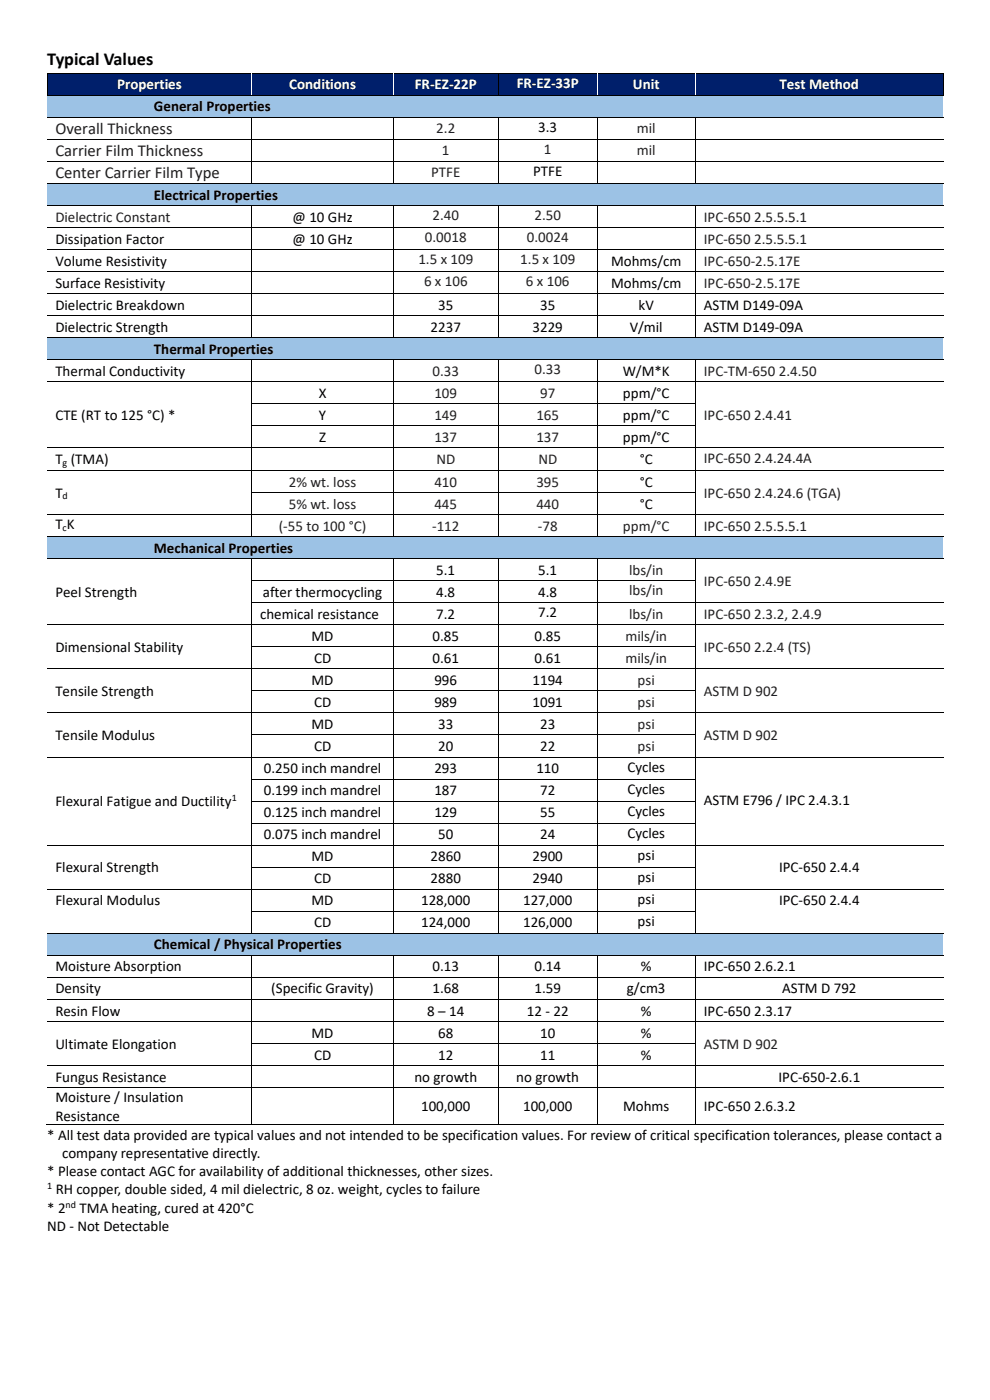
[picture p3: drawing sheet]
<svg xmlns="http://www.w3.org/2000/svg" width="210mm" height="297mm" viewBox="0 0 210 297" stroke-linecap="round" stroke-linejoin="round" font-family="sans-serif">
<defs><g id="words">
<text font-size="3.9" x="10" y="13.7">Typical Values</text>
<g font-size="3.5" fill="#211d1e">
<text x="11.7" y="28.4">Overall Thickness</text>
<text x="11.7" y="33.1">Carrier Film Thickness</text>
<text x="11.7" y="37.8">Center Carrier Film Type</text>
</g>
<g font-size="3.2" fill="#fff">
<text x="24.9" y="19">Properties</text>
<text x="61.4" y="19">Conditions</text>
<text x="88" y="19">FR-EZ-22P</text>
<text x="109.6" y="18.6">FR-EZ-33P</text>
<text x="134.3" y="19">Unit</text>
<text x="165.4" y="19">Test Method</text>
</g>
<g font-size="3.2">
<text x="32.6" y="23.6">General Properties</text>
<text x="114.2" y="28">3.3</text>
<text x="113.1" y="37.4">PTFE</text>
<text x="32.6" y="42.3">Electrical Properties</text>
<text x="62.1" y="47">@ 10 GHz</text>
<text x="11.7" y="51.7">Dissipation Factor</text>
<text x="62.1" y="51.7">@ 10 GHz</text>
<text x="11.7" y="56.4">Volume Resistivity</text>
<text x="129.6" y="56.4">Mohms/cm</text>
<text x="11.7" y="61">Surface Resistivity</text>
<text x="11.7" y="65.7">Dielectric Breakdown</text>
<text x="93" y="65.7">35</text>
<text x="114.6" y="65.7">35</text>
<text x="129.6" y="61">Mohms/cm</text>
<text x="135.5" y="65.7">kV</text>
<text x="149.3" y="65.7">ASTM D149-09A</text>
<text x="11.7" y="70.4">Dielectric Strength</text>
<text x="91.3" y="70.4">2237</text>
<text x="113" y="70.4">3229</text>
<text x="133.6" y="70.4">V/mil</text>
<text x="149.3" y="70.4">ASTM D149-09A</text>
<text x="32.6" y="75.1">Thermal Properties</text>
<text x="11.7" y="79.7">Thermal Conductivity</text>
<text x="132.1" y="79.7">W/M*K</text>
<text x="11.7" y="89.1">CTE (RT to 125 °C) *</text>
<text x="67.6" y="84.4">X</text>
<text x="67.7" y="89.1">Y</text>
<text x="132.2" y="84.4">ppm/°C</text>
<text x="132.2" y="89.1">ppm/°C</text>
<text x="67.7" y="93.8">Z</text>
<text x="132.2" y="93.8">ppm/°C</text>
<text x="11.7" y="98.5">T (TMA)</text>
<text x="135.7" y="98.5">°C</text>
<text x="11.7" y="105.6">T</text>
<text x="135.7" y="103.3">°C</text>
<text x="135.7" y="107.9">°C</text>
<text x="11.7" y="112.3">T K</text>
<text x="32.6" y="117.3">Mechanical Properties</text>
<text x="92.6" y="121.9">5.1</text>
<text x="114.2" y="121.9">5.1</text>
<text x="11.7" y="126.6">Peel Strength</text>
<text x="55.2" y="131.3">chemical resistance</text>
<text x="55.8" y="126.6">after thermocycling</text>
<text x="92.6" y="126.6">4.8</text>
<text x="92.6" y="131.3">7.2</text>
<text x="114.2" y="126.6">4.8</text>
<text x="114.2" y="131">7.2</text>
<text x="66.1" y="136">MD</text>
<text x="91.8" y="136">0.85</text>
<text x="113.4" y="136">0.85</text>
<text x="11.7" y="138.3">Dimensional Stability</text>
<text x="66.6" y="140.7">CD</text>
<text x="91.8" y="140.7">0.61</text>
<text x="113.4" y="140.7">0.61</text>
<text x="11.7" y="147.7">Tensile Strength</text>
<text x="66.1" y="145.3">MD</text>
<text x="92.2" y="145.3">996</text>
<text x="113" y="145.3">1194</text>
<text x="66.1" y="154.7">MD</text>
<text x="66.6" y="150">CD</text>
<text x="92.2" y="150">989</text>
<text x="93" y="154.7">33</text>
<text x="113" y="150">1091</text>
<text x="114.6" y="154.7">23</text>
<text x="11.7" y="157">Tensile Modulus</text>
<text x="66.6" y="159.4">CD</text>
<text x="93" y="159.4">20</text>
<text x="114.6" y="159.4">22</text>
<text x="56" y="164">0.250 inch mandrel</text>
<text x="92.2" y="164">293</text>
<text x="113.8" y="164">110</text>
<text x="133.1" y="163.7">Cycles</text>
<text x="11.7" y="171">Flexural Fatigue and Ductility</text>
<text x="56" y="168.7">0.199 inch mandrel</text>
<text x="56" y="173.4">0.125 inch mandrel</text>
<text x="92.2" y="168.7">187</text>
<text x="92.2" y="173.4">129</text>
<text x="114.6" y="168.7">72</text>
<text x="114.6" y="173.4">55</text>
<text x="133.1" y="168.4">Cycles</text>
<text x="133.1" y="173.1">Cycles</text>
<text x="149.3" y="170.7">ASTM E796 / IPC 2.4.3.1</text>
<text x="56" y="178">0.075 inch mandrel</text>
<text x="93" y="178">50</text>
<text x="114.6" y="178">24</text>
<text x="133.1" y="177.8">Cycles</text>
<text x="11.7" y="185.1">Flexural Strength</text>
<text x="66.1" y="182.7">MD</text>
<text x="91.3" y="182.7">2860</text>
<text x="113" y="182.7">2900</text>
<text x="135.3" y="182.4">psi</text>
<text x="165.3" y="185.1">IPC-650 2.4.4</text>
<text x="66.6" y="187.4">CD</text>
<text x="91.3" y="187.4">2880</text>
<text x="113" y="187.4">2940</text>
<text x="135.3" y="187.1">psi</text>
<text x="135.3" y="191.8">psi</text>
<text x="11.7" y="192.1">Flexural Modulus</text>
<text x="66.1" y="192.1">MD</text>
<text x="66.6" y="196.8">CD</text>
<text x="89.3" y="192.1">128,000</text>
<text x="89.3" y="196.8">124,000</text>
<text x="111" y="192.1">127,000</text>
<text x="111" y="196.8">126,000</text>
<text x="135.3" y="196.4">psi</text>
<text x="165.3" y="192.1">IPC-650 2.4.4</text>
<text x="32.6" y="201.4">Chemical / Physical Properties</text>
<text x="11.7" y="206.1">Moisture Absorption</text>
<text x="91.8" y="206.1">0.13</text>
<text x="113.4" y="206.1">0.14</text>
<text x="136" y="206.1">%</text>
<text x="149.3" y="206.1">IPC-650 2.6.2.1</text>
<text x="11.7" y="210.8">Density</text>
<text x="11.7" y="215.4">Resin Flow</text>
<text x="57.6" y="210.8">(Specific Gravity)</text>
<text x="90.6" y="215.4">8 – 14</text>
<text x="91.8" y="210.8">1.68</text>
<text x="111.8" y="215.4">12 - 22</text>
<text x="113.4" y="210.8">1.59</text>
<text x="133" y="210.8">g/cm3</text>
<text x="136" y="215.4">%</text>
<text x="149.3" y="215.4">IPC-650 2.3.17</text>
<text x="165.9" y="210.8">ASTM D 792</text>
<text x="66.1" y="220.1">MD</text>
<text x="93" y="220.1">68</text>
<text x="114.6" y="220.1">10</text>
<text x="136" y="220.1">%</text>
<text x="11.7" y="222.5">Ultimate Elongation</text>
<text x="66.6" y="224.8">CD</text>
<text x="93" y="224.8">12</text>
<text x="114.6" y="224.8">11</text>
<text x="136" y="224.8">%</text>
<text x="11.7" y="229.5">Fungus Resistance</text>
<text x="11.7" y="233.8">Moisture / Insulation</text>
<text x="87.9" y="229.5">no growth</text>
<text x="109.5" y="229.5">no growth</text>
<text x="165.1" y="229.5">IPC-650-2.6.1</text>
<text x="11.7" y="237.7">Resistance</text>
<text x="89.3" y="235.8">100,000</text>
<text x="111" y="235.8">100,000</text>
<text x="132.2" y="235.8">Mohms</text>
<text x="149.3" y="235.8">IPC-650 2.6.3.2</text>
<text x="10" y="241.8">* All test data provided are typical values and not intended to be specification values. For review of critical specification tolerances, please contact a</text>
<text x="13.2" y="245.6">company representative directly.</text>
<text x="10" y="249.5">* Please contact AGC for availability of additional thicknesses, other sizes.</text>
<text x="10" y="257.3">* 2</text>
<text x="11.8" y="253.4">RH copper, double sided, 4 mil dielectric, 8 oz. weight, cycles to failure</text>
<text x="16.9" y="257.3">TMA heating, cured at 420°C</text>
<text x="10" y="261.2">ND - Not Detectable</text>
</g>
<g font-size="3.2" fill="#231f20">
<text x="92.6" y="28.3">2.2</text>
<text x="135.1" y="28.3">mil</text>
<text x="93.8" y="33">1</text>
<text x="115.4" y="32.7">1</text>
<text x="135.1" y="33">mil</text>
<text x="91.5" y="37.7">PTFE</text>
<text x="11.7" y="47">Dielectric Constant</text>
<text x="91.8" y="46.7">2.40</text>
<text x="113.4" y="46.7">2.50</text>
<text x="149.3" y="47">IPC-650 2.5.5.5.1</text>
<text x="90.1" y="51.4">0.0018</text>
<text x="111.8" y="51.4">0.0024</text>
<text x="149.3" y="51.7">IPC-650 2.5.5.5.1</text>
<text x="88.7" y="56.1">1.5 x 109</text>
<text x="110.4" y="56.1">1.5 x 109</text>
<text x="149.3" y="56.4">IPC-650-2.5.17E</text>
<text x="90" y="60.7">6 x 106</text>
<text x="111.6" y="60.7">6 x 106</text>
<text x="149.3" y="61">IPC-650-2.5.17E</text>
<text x="91.8" y="79.7">0.33</text>
<text x="113.4" y="79.4">0.33</text>
<text x="149.3" y="79.7">IPC-TM-650 2.4.50</text>
<text x="92.2" y="84.4">109</text>
<text x="92.2" y="89.1">149</text>
<text x="113.8" y="89.1">165</text>
<text x="114.6" y="84.4">97</text>
<text x="149.3" y="89.1">IPC-650 2.4.41</text>
<text x="92.2" y="93.8">137</text>
<text x="113.8" y="93.8">137</text>
<text x="92.6" y="98.5">ND</text>
<text x="114.2" y="98.5">ND</text>
<text x="149.3" y="98.1">IPC-650 2.4.24.4A</text>
<text x="61.3" y="103.3">2% wt. loss</text>
<text x="61.3" y="107.9">5% wt. loss</text>
<text x="92.2" y="103.3">410</text>
<text x="92.2" y="107.9">445</text>
<text x="113.8" y="103.3">395</text>
<text x="113.8" y="107.9">440</text>
<text x="149.3" y="105.6">IPC-650 2.4.24.6 (TGA)</text>
<text x="59.1" y="112.6">(-55 to 100 °C)</text>
<text x="91.7" y="112.6">-112</text>
<text x="114.1" y="112.6">-78</text>
<text x="132.2" y="112.6">ppm/°C</text>
<text x="149.3" y="112.6">IPC-650 2.5.5.5.1</text>
<text x="133.5" y="121.9">lbs/in</text>
<text x="149.3" y="124.3">IPC-650 2.4.9E</text>
<text x="133.5" y="126.3">lbs/in</text>
<text x="133.5" y="131.3">lbs/in</text>
<text x="149.3" y="131.3">IPC-650 2.3.2, 2.4.9</text>
<text x="132.7" y="136">mils/in</text>
<text x="132.7" y="140.7">mils/in</text>
<text x="149.3" y="138.3">IPC-650 2.2.4 (TS)</text>
<text x="135.3" y="145.3">psi</text>
<text x="149.3" y="147.7">ASTM D 902</text>
<text x="135.3" y="150">psi</text>
<text x="135.3" y="154.7">psi</text>
<text x="135.3" y="159.4">psi</text>
<text x="149.3" y="157">ASTM D 902</text>
<text x="149.3" y="222.5">ASTM D 902</text>
</g>
<g font-size="2.1">
<text x="13.3" y="98.9">g</text>
<text x="13.3" y="106">d</text>
<text x="13.3" y="112.7">c</text>
<text x="49.2" y="170">1</text>
<text x="10" y="252.3">1</text>
<text x="13.9" y="256.2">nd</text>
</g>
</g></defs>
<g fill="#001f6b">
<path d="M10.1 15.6h43.2v4.5h-43.2z" fill-rule="evenodd"/>
<path d="M11.7 15.9h40v3.9h-40z" fill-rule="evenodd"/>
<path d="M53.5 15.6h29.8v4.5h-29.8z" fill-rule="evenodd"/>
<path d="M55.2 15.9h26.5v3.9h-26.5z" fill-rule="evenodd"/>
<path d="M83.5 15.6h22.2v4.5h-22.2z" fill-rule="evenodd"/>
<path d="M85.2 15.9h18.8v3.9h-18.8z" fill-rule="evenodd"/>
<path d="M105.8 15.6h20.7v4.5h-20.7z" fill-rule="evenodd"/>
<path d="M107.5 15.6h17.4v3.9h-17.4z" fill-rule="evenodd"/>
<path d="M126.7 15.6h20.8v4.5h-20.8z" fill-rule="evenodd"/>
<path d="M128.4 15.9h17.4v3.9h-17.4z" fill-rule="evenodd"/>
<path d="M147.6 15.6h52.4v4.5h-52.4z" fill-rule="evenodd"/>
<path d="M149.3 15.9h49v3.9h-49z" fill-rule="evenodd"/>
</g>
<g fill="#000">
<path d="M9.9 15.5h.2v.1h-.2z" fill-rule="evenodd"/>
<path d="M9.9 15.5h.2v.1h-.2z" fill-rule="evenodd"/>
<path d="M53.4 15.5h.1v.1h-.1z" fill-rule="evenodd"/>
<path d="M83.3 15.5h.2v.1h-.2z" fill-rule="evenodd"/>
<path d="M105.7 15.5h.1v.1h-.1z" fill-rule="evenodd"/>
<path d="M126.6 15.5h.1v.1h-.1z" fill-rule="evenodd"/>
<path d="M147.5 15.5h.2v.1h-.2z" fill-rule="evenodd"/>
<path d="M200 15.5h.2v.1h-.2z" fill-rule="evenodd"/>
<path d="M200 15.5h.2v.1h-.2z" fill-rule="evenodd"/>
</g>
<path d="M10 15.6v4.5M10.1 15.5h43.3M53.5 15.5h29.8M83.5 15.5h22.2M105.8 15.5h20.8M126.7 15.5h20.8M147.7 15.5h52.3" fill="none" stroke="#000" stroke-width=".21"/>
<g fill="#fff">
<path d="M53.4 15.6h.1v4.5h-.1z" fill-rule="evenodd"/>
<path d="M83.3 15.6h.2v4.5h-.2z" fill-rule="evenodd"/>
</g>
<path d="M105.8 15.6v4.5" fill="none" stroke="#000" stroke-width=".21"/>
<g fill="#fff">
<path d="M126.6 15.6h.1v4.5h-.1z" fill-rule="evenodd"/>
<path d="M147.5 15.6h.2v4.5h-.2z" fill-rule="evenodd"/>
</g>
<path d="M200.1 15.6v4.5" fill="none" stroke="#000" stroke-width=".21"/>
<g fill="#9cc2e5">
<path d="M10 20.3h20.9v4.5h-20.9z" fill-rule="evenodd"/>
<path d="M11.7 20.3h17.5v3.9h-17.5z" fill-rule="evenodd"/>
<path d="M30.9 20.3h169.1v4.5h-169.1z" fill-rule="evenodd"/>
<path d="M32.6 20.6h165.7v3.9h-165.7z" fill-rule="evenodd"/>
</g>
<g fill="#000">
<path d="M9.9 20.1h.2v.2h-.2z" fill-rule="evenodd"/>
<path d="M9.9 20.1h.2v.2h-.2z" fill-rule="evenodd"/>
<path d="M10.1 20.1h.2v.2h-.2z" fill-rule="evenodd"/>
<path d="M30.9 20.1h.2v.2h-.2z" fill-rule="evenodd"/>
<path d="M30.9 24.8h.2v.2h-.2z" fill-rule="evenodd"/>
<path d="M53.4 20.1h.1v.2h-.1z" fill-rule="evenodd"/>
<path d="M53.4 24.8h.1v.2h-.1z" fill-rule="evenodd"/>
<path d="M53.4 29.5h.1v.1h-.1z" fill-rule="evenodd"/>
<path d="M53.4 34.1h.1v.2h-.1z" fill-rule="evenodd"/>
<path d="M83.3 20.1h.2v.2h-.2z" fill-rule="evenodd"/>
<path d="M83.3 24.8h.2v.2h-.2z" fill-rule="evenodd"/>
<path d="M83.3 29.5h.2v.1h-.2z" fill-rule="evenodd"/>
<path d="M83.3 34.1h.2v.2h-.2z" fill-rule="evenodd"/>
<path d="M105.7 20.1h.1v.2h-.1z" fill-rule="evenodd"/>
<path d="M105.7 24.8h.1v.2h-.1z" fill-rule="evenodd"/>
<path d="M105.7 29.5h.1v.1h-.1z" fill-rule="evenodd"/>
<path d="M105.7 34.1h.1v.2h-.1z" fill-rule="evenodd"/>
<path d="M126.6 20.1h.1v.2h-.1z" fill-rule="evenodd"/>
<path d="M126.6 24.8h.1v.2h-.1z" fill-rule="evenodd"/>
<path d="M126.6 29.5h.1v.1h-.1z" fill-rule="evenodd"/>
<path d="M126.6 34.1h.1v.2h-.1z" fill-rule="evenodd"/>
<path d="M147.5 20.1h.2v.2h-.2z" fill-rule="evenodd"/>
<path d="M147.5 24.8h.2v.2h-.2z" fill-rule="evenodd"/>
<path d="M147.5 29.5h.2v.1h-.2z" fill-rule="evenodd"/>
<path d="M147.5 34.1h.2v.2h-.2z" fill-rule="evenodd"/>
<path d="M200 20.1h.2v.2h-.2z" fill-rule="evenodd"/>
</g>
<g fill="none" stroke="#000" stroke-width=".21">
<path d="M10 24.9h20.9M10 29.5h43.4M10 34.2h43.4M10.3 20.2h20.6M31.1 20.2h22.3M31.1 24.9h22.3M53.5 25v4.5M53.5 29.6v4.5M53.5 34.3v4.5M53.5 20.2h29.8M53.5 24.9h29.8M53.5 29.5h29.8"/>
<path d="M53.5 34.2h29.8M83.4 25v4.5M83.4 29.6v4.5M83.4 34.3v4.5M83.5 20.2h22.2M83.5 24.9h22.2M83.5 29.5h22.2M83.5 34.2h22.2M105.8 25v4.5M105.8 29.6v4.5M105.8 34.3v4.5M105.8 20.2h20.8"/>
<path d="M105.8 24.9h20.8M105.8 29.5h20.8M105.8 34.2h20.8M126.7 25v4.5M126.7 29.6v4.5M126.7 34.3v4.5M126.7 20.2h20.8M126.7 24.9h20.8M126.7 29.5h20.8M126.7 34.2h20.8M147.6 25v4.5M147.6 29.6v4.5"/>
<path d="M147.6 34.3v4.5M147.7 20.2h52.3M147.7 24.9h52.4M147.7 29.5h52.4M147.7 34.2h52.4"/>
</g>
<g fill="#9cc2e5">
<path d="M10 39h20.9v4.5h-20.9z" fill-rule="evenodd"/>
<path d="M11.7 39h17.5v3.9h-17.5z" fill-rule="evenodd"/>
<path d="M30.9 39h169.1v4.5h-169.1z" fill-rule="evenodd"/>
<path d="M32.6 39.3h165.7v3.9h-165.7z" fill-rule="evenodd"/>
</g>
<g fill="none" stroke="#000" stroke-width=".21">
<path d="M10 38.9h20.9M31.1 38.9h22.3M53.5 38.9h29.8M83.5 38.9h22.2M105.8 38.9h20.8M126.7 38.9h20.8M147.7 38.9h52.4M10 43.6h20.9M10 48.3h43.4M10 52.9h43.4M10 57.6h43.4M31.1 43.6h22.3"/>
<path d="M53.5 43.7v4.5M53.5 48.3v4.6M53.5 53v4.5M53.5 57.7v4.5M53.5 43.6h29.8M53.5 48.3h29.8M53.5 52.9h29.8M53.5 57.6h29.8M83.4 43.7v4.5M83.4 48.3v4.6M83.4 53v4.5M83.4 57.7v4.5"/>
<path d="M83.5 43.6h22.2M83.5 48.3h22.2M83.5 52.9h22.2M83.5 57.6h22.2M105.8 43.7v4.5M105.8 48.3v4.6M105.8 53v4.5M105.8 57.7v4.5M105.8 43.6h20.8M105.8 48.3h20.8M105.8 52.9h20.8M105.8 57.6h20.8"/>
<path d="M126.7 43.7v4.5M126.7 48.3v4.6M126.7 53v4.5M126.7 57.7v4.5M126.7 43.6h20.8M126.7 48.3h20.8M126.7 52.9h20.8M126.7 57.6h20.8M147.6 43.7v4.5M147.6 48.3v4.6M147.6 53v4.5M147.6 57.7v4.5"/>
<path d="M147.7 43.6h52.4M147.7 48.3h52.4M147.7 52.9h52.4M147.7 57.6h52.4M10 62.3h43.4M10 67h43.4M53.5 62.4v4.5M53.5 67v4.6M53.5 62.3h29.8M53.5 67h29.8M83.4 62.4v4.5M83.4 67v4.6"/>
<path d="M83.5 62.3h22.2M83.5 67h22.2M105.8 62.4v4.5M105.8 67v4.6M105.8 62.3h20.8M105.8 67h20.8M126.7 62.4v4.5M126.7 67v4.6M126.7 62.3h20.8M126.7 67h20.8M147.6 62.4v4.5M147.6 67v4.6"/>
<path d="M147.7 62.3h52.4M147.7 67h52.4"/>
</g>
<g fill="#000">
<path d="M30.9 38.8h.2v.2h-.2z" fill-rule="evenodd"/>
<path d="M53.4 38.8h.1v.2h-.1z" fill-rule="evenodd"/>
<path d="M83.3 38.8h.2v.2h-.2z" fill-rule="evenodd"/>
<path d="M105.7 38.8h.1v.2h-.1z" fill-rule="evenodd"/>
<path d="M126.6 38.8h.1v.2h-.1z" fill-rule="evenodd"/>
<path d="M147.5 38.8h.2v.2h-.2z" fill-rule="evenodd"/>
<path d="M30.9 43.5h.2v.2h-.2z" fill-rule="evenodd"/>
<path d="M53.4 43.5h.1v.2h-.1z" fill-rule="evenodd"/>
<path d="M53.4 48.2h.1v.1h-.1z" fill-rule="evenodd"/>
<path d="M53.4 52.9h.1v.1h-.1z" fill-rule="evenodd"/>
<path d="M53.4 57.5h.1v.2h-.1z" fill-rule="evenodd"/>
<path d="M83.3 43.5h.2v.2h-.2z" fill-rule="evenodd"/>
<path d="M83.3 48.2h.2v.1h-.2z" fill-rule="evenodd"/>
<path d="M83.3 52.9h.2v.1h-.2z" fill-rule="evenodd"/>
<path d="M83.3 57.5h.2v.2h-.2z" fill-rule="evenodd"/>
<path d="M105.7 43.5h.1v.2h-.1z" fill-rule="evenodd"/>
<path d="M105.7 48.2h.1v.1h-.1z" fill-rule="evenodd"/>
<path d="M105.7 52.9h.1v.1h-.1z" fill-rule="evenodd"/>
<path d="M105.7 57.5h.1v.2h-.1z" fill-rule="evenodd"/>
<path d="M126.6 43.5h.1v.2h-.1z" fill-rule="evenodd"/>
<path d="M126.6 48.2h.1v.1h-.1z" fill-rule="evenodd"/>
<path d="M126.6 52.9h.1v.1h-.1z" fill-rule="evenodd"/>
<path d="M126.6 57.5h.1v.2h-.1z" fill-rule="evenodd"/>
<path d="M147.5 43.5h.2v.2h-.2z" fill-rule="evenodd"/>
<path d="M147.5 48.2h.2v.1h-.2z" fill-rule="evenodd"/>
<path d="M147.5 52.9h.2v.1h-.2z" fill-rule="evenodd"/>
<path d="M147.5 57.5h.2v.2h-.2z" fill-rule="evenodd"/>
<path d="M53.4 62.2h.1v.2h-.1z" fill-rule="evenodd"/>
<path d="M53.4 66.9h.1v.1h-.1z" fill-rule="evenodd"/>
<path d="M83.3 62.2h.2v.2h-.2z" fill-rule="evenodd"/>
<path d="M83.3 66.9h.2v.1h-.2z" fill-rule="evenodd"/>
<path d="M105.7 62.2h.1v.2h-.1z" fill-rule="evenodd"/>
<path d="M105.7 66.9h.1v.1h-.1z" fill-rule="evenodd"/>
<path d="M126.6 62.2h.1v.2h-.1z" fill-rule="evenodd"/>
<path d="M126.6 66.9h.1v.1h-.1z" fill-rule="evenodd"/>
<path d="M147.5 62.2h.2v.2h-.2z" fill-rule="evenodd"/>
<path d="M147.5 66.9h.2v.1h-.2z" fill-rule="evenodd"/>
</g>
<g fill="#9cc2e5">
<path d="M10 71.7h20.9v4.5h-20.9z" fill-rule="evenodd"/>
<path d="M11.7 71.7h17.5v3.9h-17.5z" fill-rule="evenodd"/>
<path d="M30.9 71.7h169.1v4.5h-169.1z" fill-rule="evenodd"/>
<path d="M32.6 72h165.7v3.9h-165.7z" fill-rule="evenodd"/>
</g>
<path d="M10 71.6h20.9M31.1 71.6h22.3M53.5 71.6h29.8M83.5 71.6h22.2M105.8 71.6h20.8M126.7 71.6h20.8M147.7 71.6h52.4" fill="none" stroke="#000" stroke-width=".21"/>
<g fill="#000">
<path d="M30.9 71.6h.2v.1h-.2z" fill-rule="evenodd"/>
<path d="M53.4 71.6h.1v.1h-.1z" fill-rule="evenodd"/>
<path d="M83.3 71.6h.2v.1h-.2z" fill-rule="evenodd"/>
<path d="M105.7 71.6h.1v.1h-.1z" fill-rule="evenodd"/>
<path d="M126.6 71.6h.1v.1h-.1z" fill-rule="evenodd"/>
<path d="M147.5 71.6h.2v.1h-.2z" fill-rule="evenodd"/>
</g>
<g fill="#fff">
<path d="M10 76.4h43.3v4.5h-43.3z" fill-rule="evenodd"/>
<path d="M11.7 76.7h40v3.9h-40z" fill-rule="evenodd"/>
<path d="M53.4 76.4h29.9v4.5h-29.9z" fill-rule="evenodd"/>
<path d="M83.4 76.4h22.3v4.5h-22.3z" fill-rule="evenodd"/>
<path d="M85.2 76.7h18.8v3.9h-18.8z" fill-rule="evenodd"/>
</g>
<path d="M10 76.3h20.9M31.1 76.3h22.3M53.5 76.4v4.5M53.5 76.3h29.8M83.4 76.4v4.5M83.5 76.3h22.2M105.8 76.4v4.5M105.8 76.3h20.8M126.7 76.4v4.5M126.7 76.3h20.8M147.6 76.4v4.5M147.7 76.3h52.4" fill="none" stroke="#000" stroke-width=".21"/>
<g fill="#000">
<path d="M30.9 76.2h.2v.2h-.2z" fill-rule="evenodd"/>
<path d="M53.4 76.2h.1v.2h-.1z" fill-rule="evenodd"/>
<path d="M83.3 76.2h.2v.2h-.2z" fill-rule="evenodd"/>
<path d="M105.7 76.2h.1v.2h-.1z" fill-rule="evenodd"/>
<path d="M126.6 76.2h.1v.2h-.1z" fill-rule="evenodd"/>
<path d="M147.5 76.2h.2v.2h-.2z" fill-rule="evenodd"/>
</g>
<g fill="#fff">
<path d="M10 81.1h43.3v13.8h-43.3z" fill-rule="evenodd"/>
<path d="M11.7 86h40v3.9h-40z" fill-rule="evenodd"/>
<path d="M53.4 81.1h29.9v4.5h-29.9z" fill-rule="evenodd"/>
<path d="M55.2 81.4h26.5v3.9h-26.5z" fill-rule="evenodd"/>
<path d="M83.4 81.1h22.3v4.5h-22.3z" fill-rule="evenodd"/>
<path d="M85.2 81.4h18.8v3.9h-18.8z" fill-rule="evenodd"/>
</g>
<path d="M10 81h43.4M53.5 81.1v4.5M53.5 81h29.8M83.4 81.1v4.5M83.5 81h22.2M105.8 81.1v4.5M105.8 81h20.8M126.7 81.1v4.5M126.7 81h20.8M147.6 81.1v4.5M147.7 81h52.4" fill="none" stroke="#000" stroke-width=".21"/>
<g fill="#000">
<path d="M53.4 80.9h.1v.2h-.1z" fill-rule="evenodd"/>
<path d="M83.3 80.9h.2v.2h-.2z" fill-rule="evenodd"/>
<path d="M105.7 80.9h.1v.2h-.1z" fill-rule="evenodd"/>
<path d="M126.6 80.9h.1v.2h-.1z" fill-rule="evenodd"/>
<path d="M147.5 80.9h.2v.2h-.2z" fill-rule="evenodd"/>
</g>
<g fill="#fff">
<path d="M53.4 85.8h29.9v4.4h-29.9z" fill-rule="evenodd"/>
<path d="M55.2 86h26.5v3.9h-26.5z" fill-rule="evenodd"/>
<path d="M83.4 85.8h22.3v4.4h-22.3z" fill-rule="evenodd"/>
<path d="M85.2 86h18.8v3.9h-18.8z" fill-rule="evenodd"/>
</g>
<g fill="#000">
<path d="M53.4 85.6h.1v.1h-.1z" fill-rule="evenodd"/>
<path d="M83.3 85.6h.2v.1h-.2z" fill-rule="evenodd"/>
<path d="M105.7 85.6h.1v.1h-.1z" fill-rule="evenodd"/>
<path d="M126.6 85.6h.1v.1h-.1z" fill-rule="evenodd"/>
<path d="M147.5 85.6h.2v.1h-.2z" fill-rule="evenodd"/>
</g>
<path d="M53.5 85.7v4.5M53.5 85.6h29.8M83.4 85.7v4.5M83.5 85.6h22.2M105.8 85.7v4.5M105.8 85.6h20.8M126.7 85.7v4.5M126.7 85.6h20.8M147.6 85.7v4.5" fill="none" stroke="#000" stroke-width=".21"/>
<g fill="#fff">
<path d="M53.4 90.4h29.9v4.5h-29.9z" fill-rule="evenodd"/>
<path d="M55.2 90.7h26.5v3.9h-26.5z" fill-rule="evenodd"/>
<path d="M83.4 90.4h22.3v4.5h-22.3z" fill-rule="evenodd"/>
<path d="M85.2 90.7h18.8v3.9h-18.8z" fill-rule="evenodd"/>
</g>
<g fill="#000">
<path d="M53.4 90.2h.1v.2h-.1z" fill-rule="evenodd"/>
<path d="M83.3 90.2h.2v.2h-.2z" fill-rule="evenodd"/>
<path d="M105.7 90.2h.1v.2h-.1z" fill-rule="evenodd"/>
<path d="M126.6 90.2h.1v.2h-.1z" fill-rule="evenodd"/>
<path d="M147.5 90.2h.2v.2h-.2z" fill-rule="evenodd"/>
</g>
<path d="M53.5 90.4v4.5M53.5 90.3h29.8M83.4 90.4v4.5M83.5 90.3h22.2M105.8 90.4v4.5M105.8 90.3h20.8M126.7 90.4v4.5M126.7 90.3h20.8M147.6 90.4v4.5" fill="none" stroke="#000" stroke-width=".21"/>
<g fill="#fff">
<path d="M53.4 95.1h29.9v4.6h-29.9z" fill-rule="evenodd"/>
<path d="M55.2 95.5h26.5v3.9h-26.5z" fill-rule="evenodd"/>
<path d="M83.4 95.1h22.3v4.6h-22.3z" fill-rule="evenodd"/>
<path d="M85.2 95.5h18.8v3.9h-18.8z" fill-rule="evenodd"/>
</g>
<path d="M10 95h43.4M53.5 95.1v4.6M53.5 95h29.8M83.4 95.1v4.6M83.5 95h22.2M105.8 95.1v4.6M105.8 95h20.8M126.7 95.1v4.6M126.7 95h20.8M147.6 95.1v4.6M147.7 95h52.4" fill="none" stroke="#000" stroke-width=".21"/>
<g fill="#000">
<path d="M53.4 94.9h.1v.2h-.1z" fill-rule="evenodd"/>
<path d="M83.3 94.9h.2v.2h-.2z" fill-rule="evenodd"/>
<path d="M105.7 94.9h.1v.2h-.1z" fill-rule="evenodd"/>
<path d="M126.6 94.9h.1v.2h-.1z" fill-rule="evenodd"/>
<path d="M147.5 94.9h.2v.2h-.2z" fill-rule="evenodd"/>
</g>
<g fill="#fff">
<path d="M53.4 99.9h29.9v4.5h-29.9z" fill-rule="evenodd"/>
<path d="M55.2 100.2h26.5v3.9h-26.5z" fill-rule="evenodd"/>
<path d="M83.4 99.9h22.3v4.5h-22.3z" fill-rule="evenodd"/>
<path d="M85.2 100.2h18.8v3.9h-18.8z" fill-rule="evenodd"/>
</g>
<path d="M10 99.8h43.4M53.5 99.9v4.5M53.5 99.8h29.8M83.4 99.9v4.5M83.5 99.8h22.2M105.8 99.9v4.5M105.8 99.8h20.8M126.7 99.9v4.5M126.7 99.8h20.8M147.6 99.9v4.5M147.7 99.8h52.4" fill="none" stroke="#000" stroke-width=".21"/>
<g fill="#000">
<path d="M53.4 99.7h.1v.2h-.1z" fill-rule="evenodd"/>
<path d="M83.3 99.7h.2v.2h-.2z" fill-rule="evenodd"/>
<path d="M105.7 99.7h.1v.2h-.1z" fill-rule="evenodd"/>
<path d="M126.6 99.7h.1v.2h-.1z" fill-rule="evenodd"/>
<path d="M147.5 99.7h.2v.2h-.2z" fill-rule="evenodd"/>
</g>
<g fill="#fff">
<path d="M53.4 104.6h29.9v4.5h-29.9z" fill-rule="evenodd"/>
<path d="M55.2 104.9h26.5v3.9h-26.5z" fill-rule="evenodd"/>
<path d="M83.4 104.6h22.3v4.5h-22.3z" fill-rule="evenodd"/>
<path d="M85.2 104.9h18.8v3.9h-18.8z" fill-rule="evenodd"/>
</g>
<g fill="#000">
<path d="M53.4 104.4h.1v.2h-.1z" fill-rule="evenodd"/>
<path d="M53.4 109.1h.1v.2h-.1z" fill-rule="evenodd"/>
<path d="M83.3 104.4h.2v.2h-.2z" fill-rule="evenodd"/>
<path d="M83.3 109.1h.2v.2h-.2z" fill-rule="evenodd"/>
<path d="M105.7 104.4h.1v.2h-.1z" fill-rule="evenodd"/>
<path d="M105.7 109.1h.1v.2h-.1z" fill-rule="evenodd"/>
<path d="M126.6 104.4h.1v.2h-.1z" fill-rule="evenodd"/>
<path d="M126.6 109.1h.1v.2h-.1z" fill-rule="evenodd"/>
<path d="M147.5 104.4h.2v.2h-.2z" fill-rule="evenodd"/>
<path d="M147.5 109.1h.2v.2h-.2z" fill-rule="evenodd"/>
</g>
<g fill="none" stroke="#000" stroke-width=".21">
<path d="M10 109.2h43.4M53.5 104.6v4.5M53.5 109.3v4.5M53.5 104.5h29.8M53.5 109.2h29.8M83.4 104.6v4.5M83.4 109.3v4.5M83.5 104.5h22.2M83.5 109.2h22.2M105.8 104.6v4.5M105.8 109.3v4.5M105.8 104.5h20.8"/>
<path d="M105.8 109.2h20.8M126.7 104.6v4.5M126.7 109.3v4.5M126.7 104.5h20.8M126.7 109.2h20.8M147.6 104.6v4.5M147.6 109.3v4.5M147.7 109.2h52.4"/>
</g>
<g fill="#9cc2e5">
<path d="M10 113.9h20.9v4.5h-20.9z" fill-rule="evenodd"/>
<path d="M11.7 113.9h17.5v3.9h-17.5z" fill-rule="evenodd"/>
<path d="M30.9 113.9h169.1v4.5h-169.1z" fill-rule="evenodd"/>
<path d="M32.6 114.3h165.7v3.8h-165.7z" fill-rule="evenodd"/>
</g>
<g fill="none" stroke="#000" stroke-width=".21">
<path d="M10 113.9h20.9M10 118.5h20.9M31.1 113.9h22.3M31.1 118.5h22.3M53.5 118.6v4.5M53.5 113.9h29.8M53.5 118.5h29.8M83.4 118.6v4.5M83.5 113.9h22.2M83.5 118.5h22.2M105.8 118.6v4.5M105.8 113.9h20.8"/>
<path d="M105.8 118.5h20.8M126.7 118.6v4.5M126.7 113.9h20.8M126.7 118.5h20.8M147.6 118.6v4.5M147.7 113.9h52.4M147.7 118.5h52.4M10 132.6h43.4M53.5 123.3v4.5M53.5 128v4.5M53.5 132.6v4.5M53.5 137.3v4.5"/>
<path d="M53.5 123.2h29.8M53.5 127.9h29.8M53.5 132.6h29.8M53.5 137.2h29.8M83.4 123.3v4.5M83.4 128v4.5M83.4 132.6v4.5M83.4 137.3v4.5M83.5 123.2h22.2M83.5 127.9h22.2M83.5 132.6h22.2M83.5 137.2h22.2"/>
<path d="M105.8 123.3v4.5M105.8 128v4.5M105.8 132.6v4.5M105.8 137.3v4.5M105.8 123.2h20.8M105.8 127.9h20.8M105.8 132.6h20.8M105.8 137.2h20.8M126.7 123.3v4.5M126.7 128v4.5M126.7 132.6v4.5M126.7 137.3v4.5"/>
<path d="M126.7 123.2h20.8M126.7 127.9h20.8M126.7 132.6h20.8M126.7 137.2h20.8M147.6 123.3v4.5M147.6 128v4.5M147.6 132.6v4.5M147.6 137.3v4.5M147.7 127.9h52.4M147.7 132.6h52.4M10 141.9h43.4M10 151.2h43.4"/>
<path d="M53.5 142v4.5M53.5 146.6v4.6M53.5 151.3v4.5M53.5 156v4.5M53.5 141.9h29.8M53.5 146.6h29.8M53.5 151.2h29.8M53.5 155.9h29.8M83.4 142v4.5M83.4 146.6v4.6M83.4 151.3v4.5M83.4 156v4.5"/>
<path d="M83.5 141.9h22.2M83.5 146.6h22.2M83.5 151.2h22.2M83.5 155.9h22.2M105.8 142v4.5M105.8 146.6v4.6M105.8 151.3v4.5M105.8 156v4.5M105.8 141.9h20.8M105.8 146.6h20.8M105.8 151.2h20.8M105.8 155.9h20.8"/>
<path d="M126.7 142v4.5M126.7 146.6v4.6M126.7 151.3v4.5M126.7 156v4.5M126.7 141.9h20.8M126.7 146.6h20.8M126.7 151.2h20.8M126.7 155.9h20.8M147.6 142v4.5M147.6 146.6v4.6M147.6 151.3v4.5M147.6 156v4.5"/>
<path d="M147.7 141.9h52.4M147.7 151.2h52.4M10 160.6h43.4M10 179.3h43.4M53.5 160.7v4.5M53.5 165.4v4.5M53.5 170v4.5M53.5 174.7v4.5M53.5 179.4v4.5M53.5 160.6h29.8M53.5 165.3h29.8M53.5 170h29.8"/>
<path d="M53.5 174.6h29.8M53.5 179.3h29.8M83.4 160.7v4.5M83.4 165.4v4.5M83.4 170v4.5M83.4 174.7v4.5M83.4 179.4v4.5M83.5 160.6h22.2M83.5 165.3h22.2M83.5 170h22.2M83.5 174.6h22.2M83.5 179.3h22.2"/>
<path d="M105.8 160.7v4.5M105.8 165.4v4.5M105.8 170v4.5M105.8 174.7v4.5M105.8 179.4v4.5M105.8 160.6h20.8M105.8 165.3h20.8M105.8 170h20.8M105.8 174.6h20.8M105.8 179.3h20.8M126.7 160.7v4.5M126.7 165.4v4.5"/>
<path d="M126.7 170v4.5M126.7 174.7v4.5M126.7 179.4v4.5M126.7 160.6h20.8M126.7 165.3h20.8M126.7 170h20.8M126.7 174.6h20.8M126.7 179.3h20.8M147.6 160.7v4.5M147.6 165.4v4.5M147.6 170v4.5M147.6 174.7v4.5"/>
<path d="M147.6 179.4v4.5M147.7 160.6h52.4M147.7 179.3h52.4M10 188.7h43.4M53.5 184.1v4.5M53.5 188.7v4.5M53.5 193.4v4.5M53.5 184h29.8M53.5 188.7h29.8M53.5 193.3h29.8M83.4 184.1v4.5M83.4 188.7v4.5"/>
<path d="M83.4 193.4v4.5M83.5 184h22.2M83.5 188.7h22.2M83.5 193.3h22.2M105.8 184.1v4.5M105.8 188.7v4.5M105.8 193.4v4.5M105.8 184h20.8M105.8 188.7h20.8M105.8 193.3h20.8M126.7 184.1v4.5M126.7 188.7v4.5"/>
<path d="M126.7 193.4v4.5M126.7 184h20.8M126.7 188.7h20.8M126.7 193.3h20.8M147.6 184.1v4.5M147.6 188.7v4.5M147.6 193.4v4.5M147.7 188.7h52.4"/>
</g>
<g fill="#000">
<path d="M30.9 113.8h.2v.1h-.2z" fill-rule="evenodd"/>
<path d="M30.9 118.4h.2v.2h-.2z" fill-rule="evenodd"/>
<path d="M53.4 113.8h.1v.1h-.1z" fill-rule="evenodd"/>
<path d="M53.4 118.4h.1v.2h-.1z" fill-rule="evenodd"/>
<path d="M83.3 113.8h.2v.1h-.2z" fill-rule="evenodd"/>
<path d="M83.3 118.4h.2v.2h-.2z" fill-rule="evenodd"/>
<path d="M105.7 113.8h.1v.1h-.1z" fill-rule="evenodd"/>
<path d="M105.7 118.4h.1v.2h-.1z" fill-rule="evenodd"/>
<path d="M126.6 113.8h.1v.1h-.1z" fill-rule="evenodd"/>
<path d="M126.6 118.4h.1v.2h-.1z" fill-rule="evenodd"/>
<path d="M147.5 113.8h.2v.1h-.2z" fill-rule="evenodd"/>
<path d="M147.5 118.4h.2v.2h-.2z" fill-rule="evenodd"/>
<path d="M53.4 123.1h.1v.2h-.1z" fill-rule="evenodd"/>
<path d="M53.4 127.8h.1v.2h-.1z" fill-rule="evenodd"/>
<path d="M53.4 132.5h.1v.1h-.1z" fill-rule="evenodd"/>
<path d="M53.4 137.1h.1v.2h-.1z" fill-rule="evenodd"/>
<path d="M83.3 123.1h.2v.2h-.2z" fill-rule="evenodd"/>
<path d="M83.3 127.8h.2v.2h-.2z" fill-rule="evenodd"/>
<path d="M83.3 132.5h.2v.1h-.2z" fill-rule="evenodd"/>
<path d="M83.3 137.1h.2v.2h-.2z" fill-rule="evenodd"/>
<path d="M105.7 123.1h.1v.2h-.1z" fill-rule="evenodd"/>
<path d="M105.7 127.8h.1v.2h-.1z" fill-rule="evenodd"/>
<path d="M105.7 132.5h.1v.1h-.1z" fill-rule="evenodd"/>
<path d="M105.7 137.1h.1v.2h-.1z" fill-rule="evenodd"/>
<path d="M126.6 123.1h.1v.2h-.1z" fill-rule="evenodd"/>
<path d="M126.6 127.8h.1v.2h-.1z" fill-rule="evenodd"/>
<path d="M126.6 132.5h.1v.1h-.1z" fill-rule="evenodd"/>
<path d="M126.6 137.1h.1v.2h-.1z" fill-rule="evenodd"/>
<path d="M147.5 123.1h.2v.2h-.2z" fill-rule="evenodd"/>
<path d="M147.5 127.8h.2v.2h-.2z" fill-rule="evenodd"/>
<path d="M147.5 132.5h.2v.1h-.2z" fill-rule="evenodd"/>
<path d="M147.5 137.1h.2v.2h-.2z" fill-rule="evenodd"/>
<path d="M53.4 141.8h.1v.2h-.1z" fill-rule="evenodd"/>
<path d="M53.4 146.5h.1v.1h-.1z" fill-rule="evenodd"/>
<path d="M53.4 151.2h.1v.1h-.1z" fill-rule="evenodd"/>
<path d="M53.4 155.8h.1v.2h-.1z" fill-rule="evenodd"/>
<path d="M83.3 141.8h.2v.2h-.2z" fill-rule="evenodd"/>
<path d="M83.3 146.5h.2v.1h-.2z" fill-rule="evenodd"/>
<path d="M83.3 151.2h.2v.1h-.2z" fill-rule="evenodd"/>
<path d="M83.3 155.8h.2v.2h-.2z" fill-rule="evenodd"/>
<path d="M105.7 141.8h.1v.2h-.1z" fill-rule="evenodd"/>
<path d="M105.7 146.5h.1v.1h-.1z" fill-rule="evenodd"/>
<path d="M105.7 151.2h.1v.1h-.1z" fill-rule="evenodd"/>
<path d="M105.7 155.8h.1v.2h-.1z" fill-rule="evenodd"/>
<path d="M126.6 141.8h.1v.2h-.1z" fill-rule="evenodd"/>
<path d="M126.6 146.5h.1v.1h-.1z" fill-rule="evenodd"/>
<path d="M126.6 151.2h.1v.1h-.1z" fill-rule="evenodd"/>
<path d="M126.6 155.8h.1v.2h-.1z" fill-rule="evenodd"/>
<path d="M147.5 141.8h.2v.2h-.2z" fill-rule="evenodd"/>
<path d="M147.5 146.5h.2v.1h-.2z" fill-rule="evenodd"/>
<path d="M147.5 151.2h.2v.1h-.2z" fill-rule="evenodd"/>
<path d="M147.5 155.8h.2v.2h-.2z" fill-rule="evenodd"/>
<path d="M53.4 160.5h.1v.2h-.1z" fill-rule="evenodd"/>
<path d="M53.4 165.2h.1v.2h-.1z" fill-rule="evenodd"/>
<path d="M53.4 169.9h.1v.1h-.1z" fill-rule="evenodd"/>
<path d="M53.4 174.5h.1v.2h-.1z" fill-rule="evenodd"/>
<path d="M53.4 179.2h.1v.2h-.1z" fill-rule="evenodd"/>
<path d="M83.3 160.5h.2v.2h-.2z" fill-rule="evenodd"/>
<path d="M83.3 165.2h.2v.2h-.2z" fill-rule="evenodd"/>
<path d="M83.3 169.9h.2v.1h-.2z" fill-rule="evenodd"/>
<path d="M83.3 174.5h.2v.2h-.2z" fill-rule="evenodd"/>
<path d="M83.3 179.2h.2v.2h-.2z" fill-rule="evenodd"/>
<path d="M105.7 160.5h.1v.2h-.1z" fill-rule="evenodd"/>
<path d="M105.7 165.2h.1v.2h-.1z" fill-rule="evenodd"/>
<path d="M105.7 169.9h.1v.1h-.1z" fill-rule="evenodd"/>
<path d="M105.7 174.5h.1v.2h-.1z" fill-rule="evenodd"/>
<path d="M105.7 179.2h.1v.2h-.1z" fill-rule="evenodd"/>
<path d="M126.6 160.5h.1v.2h-.1z" fill-rule="evenodd"/>
<path d="M126.6 165.2h.1v.2h-.1z" fill-rule="evenodd"/>
<path d="M126.6 169.9h.1v.1h-.1z" fill-rule="evenodd"/>
<path d="M126.6 174.5h.1v.2h-.1z" fill-rule="evenodd"/>
<path d="M126.6 179.2h.1v.2h-.1z" fill-rule="evenodd"/>
<path d="M147.5 160.5h.2v.2h-.2z" fill-rule="evenodd"/>
<path d="M147.5 165.2h.2v.2h-.2z" fill-rule="evenodd"/>
<path d="M147.5 169.9h.2v.1h-.2z" fill-rule="evenodd"/>
<path d="M147.5 174.5h.2v.2h-.2z" fill-rule="evenodd"/>
<path d="M147.5 179.2h.2v.2h-.2z" fill-rule="evenodd"/>
<path d="M53.4 183.9h.1v.2h-.1z" fill-rule="evenodd"/>
<path d="M53.4 188.6h.1v.1h-.1z" fill-rule="evenodd"/>
<path d="M53.4 193.2h.1v.2h-.1z" fill-rule="evenodd"/>
<path d="M83.3 183.9h.2v.2h-.2z" fill-rule="evenodd"/>
<path d="M83.3 188.6h.2v.1h-.2z" fill-rule="evenodd"/>
<path d="M83.3 193.2h.2v.2h-.2z" fill-rule="evenodd"/>
<path d="M105.7 183.9h.1v.2h-.1z" fill-rule="evenodd"/>
<path d="M105.7 188.6h.1v.1h-.1z" fill-rule="evenodd"/>
<path d="M105.7 193.2h.1v.2h-.1z" fill-rule="evenodd"/>
<path d="M126.6 183.9h.1v.2h-.1z" fill-rule="evenodd"/>
<path d="M126.6 188.6h.1v.1h-.1z" fill-rule="evenodd"/>
<path d="M126.6 193.2h.1v.2h-.1z" fill-rule="evenodd"/>
<path d="M147.5 183.9h.2v.2h-.2z" fill-rule="evenodd"/>
<path d="M147.5 188.6h.2v.1h-.2z" fill-rule="evenodd"/>
<path d="M147.5 193.2h.2v.2h-.2z" fill-rule="evenodd"/>
</g>
<g fill="#9cc2e5">
<path d="M10 198.1h20.9v4.5h-20.9z" fill-rule="evenodd"/>
<path d="M11.7 198.1h17.5v3.9h-17.5z" fill-rule="evenodd"/>
<path d="M30.9 198.1h169.1v4.5h-169.1z" fill-rule="evenodd"/>
<path d="M32.6 198.4h165.7v3.9h-165.7z" fill-rule="evenodd"/>
</g>
<g fill="none" stroke="#000" stroke-width=".21">
<path d="M10 198h20.9M31.1 198h22.3M53.5 198h29.8M83.5 198h22.2M105.8 198h20.8M126.7 198h20.8M147.7 198h52.4M10 202.7h20.9M10 207.3h43.4M10 212h43.4M10 216.7h43.4M31.1 202.7h22.3"/>
<path d="M53.5 202.7v4.6M53.5 207.4v4.5M53.5 212.1v4.5M53.5 216.8v4.5M53.5 202.7h29.8M53.5 207.3h29.8M53.5 212h29.8M53.5 216.7h29.8M83.4 202.7v4.6M83.4 207.4v4.5M83.4 212.1v4.5M83.4 216.8v4.5"/>
<path d="M83.5 202.7h22.2M83.5 207.3h22.2M83.5 212h22.2M83.5 216.7h22.2M105.8 202.7v4.6M105.8 207.4v4.5M105.8 212.1v4.5M105.8 216.8v4.5M105.8 202.7h20.8M105.8 207.3h20.8M105.8 212h20.8M105.8 216.7h20.8"/>
<path d="M126.7 202.7v4.6M126.7 207.4v4.5M126.7 212.1v4.5M126.7 216.8v4.5M126.7 202.7h20.8M126.7 207.3h20.8M126.7 212h20.8M126.7 216.7h20.8M147.6 202.7v4.6M147.6 207.4v4.5M147.6 212.1v4.5M147.6 216.8v4.5"/>
<path d="M147.7 202.7h52.4M147.7 207.3h52.4M147.7 212h52.4M147.7 216.7h52.4M9.8 238.6h43.6M10 226.1h43.4M10 230.7h43.4M53.5 221.5v4.5M53.5 226.1v4.5M53.5 230.8v7.8M53.5 221.4h29.8M53.5 226.1h29.8"/>
<path d="M53.5 230.7h29.8M53.5 238.6h29.8M83.4 221.5v4.5M83.4 226.1v4.5M83.4 230.8v7.8M83.5 221.4h22.2M83.5 226.1h22.2M83.5 230.7h22.2M83.5 238.6h22.2M105.8 221.5v4.5M105.8 226.1v4.5M105.8 230.8v7.8"/>
<path d="M105.8 221.4h20.8M105.8 226.1h20.8M105.8 230.7h20.8M105.8 238.6h20.8M126.7 221.5v4.5M126.7 226.1v4.5M126.7 230.8v7.8M126.7 221.4h20.8M126.7 226.1h20.8M126.7 230.7h20.8M126.7 238.6h20.8M147.6 221.5v4.5"/>
<path d="M147.6 226.1v4.5M147.6 230.8v7.8M147.7 226.1h52.4M147.7 230.7h52.4M147.7 238.6h52.4"/>
</g>
<g fill="#000">
<path d="M30.9 197.9h.2v.2h-.2z" fill-rule="evenodd"/>
<path d="M53.4 197.9h.1v.2h-.1z" fill-rule="evenodd"/>
<path d="M83.3 197.9h.2v.2h-.2z" fill-rule="evenodd"/>
<path d="M105.7 197.9h.1v.2h-.1z" fill-rule="evenodd"/>
<path d="M126.6 197.9h.1v.2h-.1z" fill-rule="evenodd"/>
<path d="M147.5 197.9h.2v.2h-.2z" fill-rule="evenodd"/>
<path d="M30.9 202.6h.2v.1h-.2z" fill-rule="evenodd"/>
<path d="M53.4 202.6h.1v.1h-.1z" fill-rule="evenodd"/>
<path d="M53.4 207.3h.1v.1h-.1z" fill-rule="evenodd"/>
<path d="M53.4 211.9h.1v.2h-.1z" fill-rule="evenodd"/>
<path d="M53.4 216.6h.1v.2h-.1z" fill-rule="evenodd"/>
<path d="M83.3 202.6h.2v.1h-.2z" fill-rule="evenodd"/>
<path d="M83.3 207.3h.2v.1h-.2z" fill-rule="evenodd"/>
<path d="M83.3 211.9h.2v.2h-.2z" fill-rule="evenodd"/>
<path d="M83.3 216.6h.2v.2h-.2z" fill-rule="evenodd"/>
<path d="M105.7 202.6h.1v.1h-.1z" fill-rule="evenodd"/>
<path d="M105.7 207.3h.1v.1h-.1z" fill-rule="evenodd"/>
<path d="M105.7 211.9h.1v.2h-.1z" fill-rule="evenodd"/>
<path d="M105.7 216.6h.1v.2h-.1z" fill-rule="evenodd"/>
<path d="M126.6 202.6h.1v.1h-.1z" fill-rule="evenodd"/>
<path d="M126.6 207.3h.1v.1h-.1z" fill-rule="evenodd"/>
<path d="M126.6 211.9h.1v.2h-.1z" fill-rule="evenodd"/>
<path d="M126.6 216.6h.1v.2h-.1z" fill-rule="evenodd"/>
<path d="M147.5 202.6h.2v.1h-.2z" fill-rule="evenodd"/>
<path d="M147.5 207.3h.2v.1h-.2z" fill-rule="evenodd"/>
<path d="M147.5 211.9h.2v.2h-.2z" fill-rule="evenodd"/>
<path d="M147.5 216.6h.2v.2h-.2z" fill-rule="evenodd"/>
<path d="M53.4 221.3h.1v.2h-.1z" fill-rule="evenodd"/>
<path d="M53.4 226h.1v.1h-.1z" fill-rule="evenodd"/>
<path d="M53.4 230.6h.1v.2h-.1z" fill-rule="evenodd"/>
<path d="M53.4 238.6h.1v.1h-.1z" fill-rule="evenodd"/>
<path d="M83.3 221.3h.2v.2h-.2z" fill-rule="evenodd"/>
<path d="M83.3 226h.2v.1h-.2z" fill-rule="evenodd"/>
<path d="M83.3 230.6h.2v.2h-.2z" fill-rule="evenodd"/>
<path d="M83.3 238.6h.2v.1h-.2z" fill-rule="evenodd"/>
<path d="M105.7 221.3h.1v.2h-.1z" fill-rule="evenodd"/>
<path d="M105.7 226h.1v.1h-.1z" fill-rule="evenodd"/>
<path d="M105.7 230.6h.1v.2h-.1z" fill-rule="evenodd"/>
<path d="M105.7 238.6h.1v.1h-.1z" fill-rule="evenodd"/>
<path d="M126.6 221.3h.1v.2h-.1z" fill-rule="evenodd"/>
<path d="M126.6 226h.1v.1h-.1z" fill-rule="evenodd"/>
<path d="M126.6 230.6h.1v.2h-.1z" fill-rule="evenodd"/>
<path d="M126.6 238.6h.1v.1h-.1z" fill-rule="evenodd"/>
<path d="M147.5 221.3h.2v.2h-.2z" fill-rule="evenodd"/>
<path d="M147.5 226h.2v.1h-.2z" fill-rule="evenodd"/>
<path d="M147.5 230.6h.2v.2h-.2z" fill-rule="evenodd"/>
<path d="M147.5 238.6h.2v.1h-.2z" fill-rule="evenodd"/>
</g>
<use href="#words"/>
</svg>
